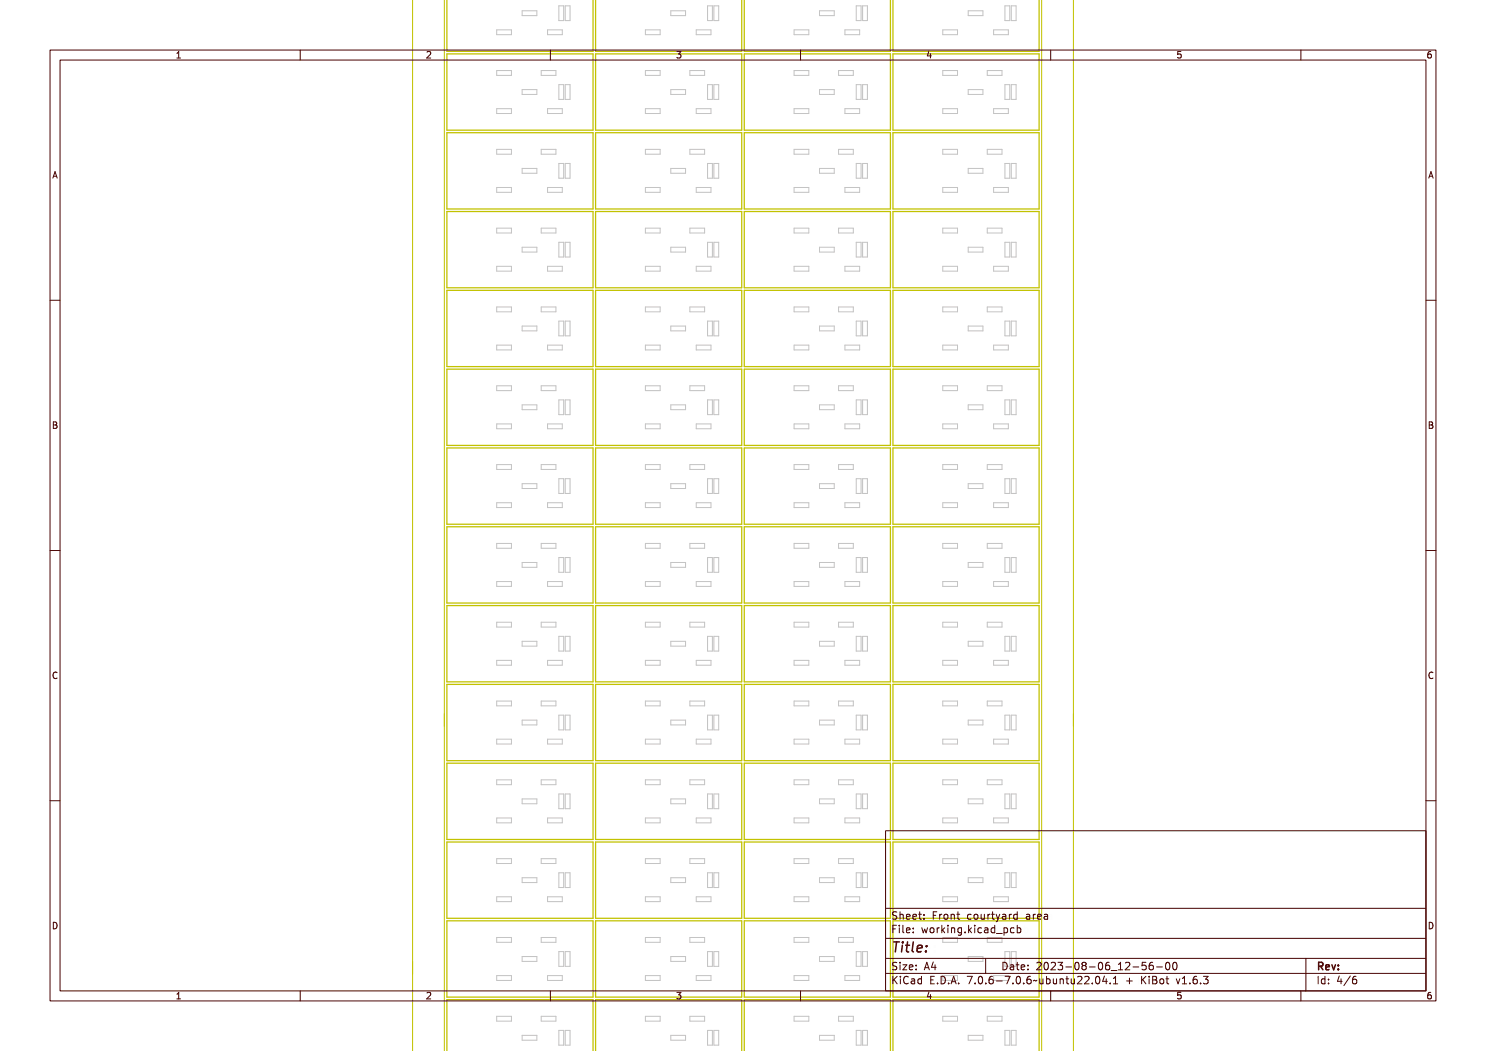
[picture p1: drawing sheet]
<svg xmlns="http://www.w3.org/2000/svg" width="297mm" height="210mm" viewBox="0 0 297 210" stroke-linecap="round" stroke-linejoin="round" font-family="sans-serif">
<defs><g id="words">
<text font-size="2.7" fill="#480000" x="178" y="190.3">Title:</text>
<g font-size="2" fill="#480000">
<text x="178" y="183.7">Sheet: Front courtyard area</text>
<text x="178" y="186.5">File: working.kicad_pcb</text>
<text x="178" y="193.9">Size: A4</text>
<text x="178" y="196.6">KiCad E.D.A. 7.0.6-7.0.6~ubuntu22.04.1 + KiBot v1.6.3</text>
<text x="200" y="193.9">Date: 2023-08-06_12-56-00</text>
<text x="263" y="196.6">Id: 4/6</text>
<text x="263" y="193.9">Rev:</text>
</g>
<g font-size="1.7" fill="#480000">
<text x="35" y="11.7">1</text>
<text x="85" y="11.7">2</text>
<text x="135" y="11.7">3</text>
<text x="185" y="11.7">4</text>
<text x="235" y="11.7">5</text>
<text x="285" y="11.7">6</text>
<text x="10.5" y="35.7">A</text>
<text x="285.5" y="35.7">A</text>
<text x="10.5" y="85.6">B</text>
<text x="285.5" y="85.6">B</text>
<text x="10.5" y="135.7">C</text>
<text x="285.5" y="135.7">C</text>
<text x="10.5" y="185.6">D</text>
<text x="285.5" y="185.6">D</text>
<text x="35" y="199.7">1</text>
<text x="85" y="199.7">2</text>
<text x="135" y="199.7">3</text>
<text x="185" y="199.7">4</text>
<text x="235" y="199.7">5</text>
<text x="285" y="199.7">6</text>
</g>
</g></defs>
<g fill="none" stroke="#c2c2c2" stroke-width=".2">
<path d="M99.3 6h2.9v.9h-2.9zM99.3 14.1h2.9v1h-2.9zM104.4 2.2h2.9v.9h-2.9zM104.4 17.9h2.9v1h-2.9zM108.2 14.1h2.9v1h-2.9zM109.4 6h3v.9h-3zM111.7 1.2h1v2.9h-1zM111.7 16.9h1v3h-1zM113 1.2h.9v2.9h-.9zM113 16.9h.9v3h-.9zM129 6h2.9v.9h-2.9zM129 14.1h2.9v1h-2.9z"/>
<path d="M134.1 17.9h2.9v1h-2.9zM134.1 2.2h2.9v.9h-2.9zM137.9 14.1h2.9v1h-2.9zM139.2 6h2.9v.9h-2.9zM141.4 1.2h1v2.9h-1zM141.4 16.9h1v3h-1zM142.7 1.2h.9v2.9h-.9zM142.7 16.9h.9v3h-.9zM158.7 6h3v.9h-3zM158.7 14.1h3v1h-3zM163.8 2.2h2.9v.9h-2.9zM163.8 17.9h2.9v1h-2.9z"/>
<path d="M167.6 14.1h2.9v1h-2.9zM168.9 6h2.9v.9h-2.9zM171.1 1.2h1v2.9h-1zM171.1 16.9h1v3h-1zM172.4 1.2h1v2.9h-1zM172.4 16.9h1v3h-1zM188.4 6h3v.9h-3zM188.4 14.1h3v1h-3zM193.5 2.2h3v.9h-3zM193.5 17.9h3v1h-3zM197.3 14.1h3v1h-3zM198.6 6h2.9v.9h-2.9z"/>
<path d="M200.9 1.2h.9v2.9h-.9zM200.9 16.9h.9v3h-.9zM202.1 1.2h1v2.9h-1zM202.1 16.9h1v3h-1zM99.3 21.7h2.9v1h-2.9zM99.3 29.8h2.9v1h-2.9zM99.3 37.5h2.9v.9h-2.9zM104.4 33.7h2.9v.9h-2.9zM108.2 29.8h2.9v1h-2.9zM109.4 21.7h3v1h-3zM109.4 37.5h3v.9h-3zM111.7 32.7h1v2.9h-1z"/>
<path d="M113 32.7h.9v2.9h-.9zM129 21.7h2.9v1h-2.9zM129 29.8h2.9v1h-2.9zM129 37.5h2.9v.9h-2.9zM134.1 33.7h2.9v.9h-2.9zM137.9 29.8h2.9v1h-2.9zM139.2 21.7h2.9v1h-2.9zM139.2 37.5h2.9v.9h-2.9zM141.4 32.7h1v2.9h-1zM142.7 32.7h.9v2.9h-.9zM158.7 21.7h3v1h-3zM158.7 29.8h3v1h-3z"/>
<path d="M158.7 37.5h3v.9h-3zM163.8 33.7h2.9v.9h-2.9zM167.6 29.8h2.9v1h-2.9zM168.9 21.7h2.9v1h-2.9zM168.9 37.5h2.9v.9h-2.9zM171.1 32.7h1v2.9h-1zM172.4 32.7h1v2.9h-1zM188.4 21.7h3v1h-3zM188.4 29.8h3v1h-3zM188.4 37.5h3v.9h-3zM193.5 33.7h3v.9h-3zM197.3 29.8h3v1h-3z"/>
<path d="M198.6 21.7h2.9v1h-2.9zM198.6 37.5h2.9v.9h-2.9zM200.9 32.7h.9v2.9h-.9zM202.1 32.7h1v2.9h-1zM99.3 53.2h2.9v1h-2.9zM99.3 45.6h2.9v1h-2.9zM104.4 49.4h2.9v1h-2.9zM108.2 45.6h2.9v1h-2.9zM109.4 53.2h3v1h-3zM111.7 48.4h1v3h-1zM113 48.4h.9v3h-.9zM129 53.2h2.9v1h-2.9z"/>
<path d="M129 45.6h2.9v1h-2.9zM134.1 49.4h2.9v1h-2.9zM137.9 45.6h2.9v1h-2.9zM139.2 53.2h2.9v1h-2.9zM141.4 48.4h1v3h-1zM142.7 48.4h.9v3h-.9zM158.7 45.6h3v1h-3zM158.7 53.2h3v1h-3zM163.8 49.4h2.9v1h-2.9zM167.6 45.6h2.9v1h-2.9zM168.9 53.2h2.9v1h-2.9zM171.1 48.4h1v3h-1z"/>
<path d="M172.4 48.4h1v3h-1zM188.4 45.6h3v1h-3zM188.4 53.2h3v1h-3zM193.5 49.4h3v1h-3zM197.3 45.6h3v1h-3zM198.6 53.2h2.9v1h-2.9zM200.9 48.4h.9v3h-.9zM202.1 48.4h1v3h-1zM99.3 61.3h2.9v1h-2.9zM99.3 69h2.9v.9h-2.9zM99.3 77.1h2.9v1h-2.9zM104.4 65.2h2.9v.9h-2.9z"/>
<path d="M108.2 77.1h2.9v1h-2.9zM108.2 61.3h2.9v1h-2.9zM109.4 69h3v.9h-3zM111.7 64.2h1v2.9h-1zM111.7 79.9h1v3h-1zM113 79.9h.9v3h-.9zM113 64.2h.9v2.9h-.9zM129 61.3h2.9v1h-2.9zM129 69h2.9v.9h-2.9zM129 77.1h2.9v1h-2.9zM134.1 65.2h2.9v.9h-2.9zM137.9 61.3h2.9v1h-2.9z"/>
<path d="M137.9 77.1h2.9v1h-2.9zM139.2 69h2.9v.9h-2.9zM141.4 64.2h1v2.9h-1zM141.4 79.9h1v3h-1zM142.7 79.9h.9v3h-.9zM142.7 64.2h.9v2.9h-.9zM158.7 61.3h3v1h-3zM158.7 69h3v.9h-3zM158.7 77.1h3v1h-3zM163.8 65.2h2.9v.9h-2.9zM167.6 61.3h2.9v1h-2.9zM167.6 77.1h2.9v1h-2.9z"/>
<path d="M168.9 69h2.9v.9h-2.9zM171.1 79.9h1v3h-1zM171.1 64.2h1v2.9h-1zM172.4 79.9h1v3h-1zM172.4 64.2h1v2.9h-1zM188.4 61.3h3v1h-3zM188.4 69h3v.9h-3zM188.4 77.1h3v1h-3zM193.5 65.2h3v.9h-3zM197.3 61.3h3v1h-3zM197.3 77.1h3v1h-3zM198.6 69h2.9v.9h-2.9z"/>
<path d="M200.9 64.2h.9v2.9h-.9zM200.9 79.9h.9v3h-.9zM202.1 79.9h1v3h-1zM202.1 64.2h1v2.9h-1zM99.3 84.7h2.9v1h-2.9zM99.3 92.8h2.9v1h-2.9zM104.4 80.9h2.9v1h-2.9zM104.4 96.6h2.9v1h-2.9zM108.2 92.8h2.9v1h-2.9zM109.4 84.7h3v1h-3zM111.7 95.7h1v2.9h-1zM113 95.7h.9v2.9h-.9z"/>
<path d="M129 84.7h2.9v1h-2.9zM129 92.8h2.9v1h-2.9zM134.1 80.9h2.9v1h-2.9zM134.1 96.6h2.9v1h-2.9zM137.9 92.8h2.9v1h-2.9zM139.2 84.7h2.9v1h-2.9zM141.4 95.7h1v2.9h-1zM142.7 95.7h.9v2.9h-.9zM158.7 84.7h3v1h-3zM158.7 92.8h3v1h-3zM163.8 80.9h2.9v1h-2.9zM163.8 96.6h2.9v1h-2.9z"/>
<path d="M167.6 92.8h2.9v1h-2.9zM168.9 84.7h2.9v1h-2.9zM171.1 95.7h1v2.9h-1zM172.4 95.7h1v2.9h-1zM188.4 84.7h3v1h-3zM188.4 92.8h3v1h-3zM193.5 80.9h3v1h-3zM193.5 96.6h3v1h-3zM197.3 92.8h3v1h-3zM198.6 84.7h2.9v1h-2.9zM200.9 95.7h.9v2.9h-.9zM202.1 95.7h1v2.9h-1z"/>
<path d="M99.3 108.6h2.9v1h-2.9zM99.3 116.2h2.9v1h-2.9zM99.3 100.5h2.9v.9h-2.9zM104.4 112.4h2.9v1h-2.9zM108.2 108.6h2.9v1h-2.9zM109.4 100.5h3v.9h-3zM109.4 116.2h3v1h-3zM111.7 111.4h1v3h-1zM113 111.4h.9v3h-.9zM129 108.6h2.9v1h-2.9zM129 116.2h2.9v1h-2.9zM129 100.5h2.9v.9h-2.9z"/>
<path d="M134.1 112.4h2.9v1h-2.9zM137.9 108.6h2.9v1h-2.9zM139.2 116.2h2.9v1h-2.9zM139.2 100.5h2.9v.9h-2.9zM141.4 111.4h1v3h-1zM142.7 111.4h.9v3h-.9zM158.7 108.6h3v1h-3zM158.7 100.5h3v.9h-3zM158.7 116.2h3v1h-3zM163.8 112.4h2.9v1h-2.9zM167.6 108.6h2.9v1h-2.9zM168.9 116.2h2.9v1h-2.9z"/>
<path d="M168.9 100.5h2.9v.9h-2.9zM171.1 111.4h1v3h-1zM172.4 111.4h1v3h-1zM188.4 100.5h3v.9h-3zM188.4 108.6h3v1h-3zM188.4 116.2h3v1h-3zM193.5 112.4h3v1h-3zM197.3 108.6h3v1h-3zM198.6 116.2h2.9v1h-2.9zM198.6 100.5h2.9v.9h-2.9zM200.9 111.4h.9v3h-.9zM202.1 111.4h1v3h-1z"/>
<path d="M99.3 124.3h2.9v1h-2.9zM99.3 132h2.9v.9h-2.9zM104.4 128.1h2.9v1h-2.9zM108.2 124.3h2.9v1h-2.9zM109.4 132h3v.9h-3zM111.7 127.2h1v2.9h-1zM113 127.2h.9v2.9h-.9zM129 124.3h2.9v1h-2.9zM129 132h2.9v.9h-2.9zM134.1 128.1h2.9v1h-2.9zM137.9 124.3h2.9v1h-2.9zM139.2 132h2.9v.9h-2.9z"/>
<path d="M141.4 127.2h1v2.9h-1zM142.7 127.2h.9v2.9h-.9zM158.7 124.3h3v1h-3zM158.7 132h3v.9h-3zM163.8 128.1h2.9v1h-2.9zM167.6 124.3h2.9v1h-2.9zM168.9 132h2.9v.9h-2.9zM171.1 127.2h1v2.9h-1zM172.4 127.2h1v2.9h-1zM188.4 124.3h3v1h-3zM188.4 132h3v.9h-3zM193.5 128.1h3v1h-3z"/>
<path d="M197.3 124.3h3v1h-3zM198.6 132h2.9v.9h-2.9zM200.9 127.2h.9v2.9h-.9zM202.1 127.2h1v2.9h-1zM99.3 140.1h2.9v.9h-2.9zM99.3 147.7h2.9v1h-2.9zM99.3 155.8h2.9v1h-2.9zM104.4 143.9h2.9v1h-2.9zM104.4 159.6h2.9v1h-2.9zM108.2 140.1h2.9v.9h-2.9zM108.2 155.8h2.9v1h-2.9zM109.4 147.7h3v1h-3z"/>
<path d="M111.7 142.9h1v2.9h-1zM111.7 158.6h1v3h-1zM113 142.9h.9v2.9h-.9zM113 158.6h.9v3h-.9zM129 140.1h2.9v.9h-2.9zM129 147.7h2.9v1h-2.9zM129 155.8h2.9v1h-2.9zM134.1 143.9h2.9v1h-2.9zM134.1 159.6h2.9v1h-2.9zM137.9 140.1h2.9v.9h-2.9zM137.9 155.8h2.9v1h-2.9zM139.2 147.7h2.9v1h-2.9z"/>
<path d="M141.4 142.9h1v2.9h-1zM141.4 158.6h1v3h-1zM142.7 142.9h.9v2.9h-.9zM142.7 158.6h.9v3h-.9zM158.7 140.1h3v.9h-3zM158.7 147.7h3v1h-3zM158.7 155.8h3v1h-3zM163.8 143.9h2.9v1h-2.9zM163.8 159.6h2.9v1h-2.9zM167.6 140.1h2.9v.9h-2.9zM167.6 155.8h2.9v1h-2.9zM168.9 147.7h2.9v1h-2.9z"/>
<path d="M171.1 142.9h1v2.9h-1zM171.1 158.6h1v3h-1zM172.4 142.9h1v2.9h-1zM172.4 158.6h1v3h-1zM188.4 140.1h3v.9h-3zM188.4 147.7h3v1h-3zM188.4 155.8h3v1h-3zM193.5 143.9h3v1h-3zM193.5 159.6h3v1h-3zM197.3 140.1h3v.9h-3zM197.3 155.8h3v1h-3zM198.6 147.7h2.9v1h-2.9z"/>
<path d="M200.9 142.9h.9v2.9h-.9zM200.9 158.6h.9v3h-.9zM202.1 142.9h1v2.9h-1zM202.1 158.6h1v3h-1zM99.3 163.4h2.9v1h-2.9zM99.3 171.6h2.9v.9h-2.9zM99.3 179.2h2.9v1h-2.9zM104.4 175.4h2.9v1h-2.9zM108.2 171.6h2.9v.9h-2.9zM109.4 163.4h3v1h-3zM109.4 179.2h3v1h-3zM111.7 174.4h1v2.9h-1z"/>
<path d="M113 174.4h.9v2.9h-.9zM129 163.4h2.9v1h-2.9zM129 171.6h2.9v.9h-2.9zM129 179.2h2.9v1h-2.9zM134.1 175.4h2.9v1h-2.9zM137.9 171.6h2.9v.9h-2.9zM139.2 179.2h2.9v1h-2.9zM139.2 163.4h2.9v1h-2.9zM141.4 174.4h1v2.9h-1zM142.7 174.4h.9v2.9h-.9zM158.7 163.4h3v1h-3zM158.7 171.6h3v.9h-3z"/>
<path d="M158.7 179.2h3v1h-3zM163.8 175.4h2.9v1h-2.9zM167.6 171.6h2.9v.9h-2.9zM168.9 163.4h2.9v1h-2.9zM168.9 179.2h2.9v1h-2.9zM171.1 174.4h1v2.9h-1zM172.4 174.4h1v2.9h-1zM188.4 163.4h3v1h-3zM188.4 171.6h3v.9h-3zM188.4 179.2h3v1h-3zM193.5 175.4h3v1h-3zM197.3 171.6h3v.9h-3z"/>
<path d="M198.6 179.2h2.9v1h-2.9zM198.6 163.4h2.9v1h-2.9zM200.9 174.4h.9v2.9h-.9zM202.1 174.4h1v2.9h-1zM99.3 187.3h2.9v1h-2.9zM99.3 194.9h2.9v1h-2.9zM104.4 191.1h2.9v1h-2.9zM108.2 187.3h2.9v1h-2.9zM109.4 194.9h3v1h-3zM111.7 190.1h1v3h-1zM113 190.1h.9v3h-.9zM129 187.3h2.9v1h-2.9z"/>
<path d="M129 194.9h2.9v1h-2.9zM134.1 191.1h2.9v1h-2.9zM137.9 187.3h2.9v1h-2.9zM139.2 194.9h2.9v1h-2.9zM141.4 190.1h1v3h-1zM142.7 190.1h.9v3h-.9zM158.7 187.3h3v1h-3zM158.7 194.9h3v1h-3zM163.8 191.1h2.9v1h-2.9zM167.6 187.3h2.9v1h-2.9zM168.9 194.9h2.9v1h-2.9zM171.1 190.1h1v3h-1z"/>
<path d="M172.4 190.1h1v3h-1zM188.4 187.3v1h3v-1M193.5 191.1h3v1h-3zM197.3 187.3v1h3v-1M200.9 193.1v-3h.9v3M202.1 193.1v-3h1v3M99.3 203.1h2.9v.9h-2.9zM104.4 206.9h2.9v.9h-2.9zM108.2 203.1h2.9v.9h-2.9zM111.7 205.9h1v2.9h-1zM113 205.9h.9v2.9h-.9zM129 203.1h2.9v.9h-2.9z"/>
<path d="M134.1 206.9h2.9v.9h-2.9zM137.9 203.1h2.9v.9h-2.9zM141.4 205.9h1v2.9h-1zM142.7 205.9h.9v2.9h-.9zM158.7 203.1h3v.9h-3zM163.8 206.9h2.9v.9h-2.9zM167.6 203.1h2.9v.9h-2.9zM171.1 205.9h1v2.9h-1zM172.4 205.9h1v2.9h-1zM188.4 203.1h3v.9h-3zM193.5 206.9h3v.9h-3zM197.3 203.1h3v.9h-3z"/>
<path d="M200.9 205.9h.9v2.9h-.9zM202.1 205.9h1v2.9h-1z"/>
</g>
<g fill="none" stroke="#c2c200" stroke-width=".25">
<path d="M89.3 -.1v10.4h29.2v-10.3M119 -.1v10.4h29.2v-10.3M148.8 -.1v10.4h29.2v-10.3M178.5 -.1v10.4h29.2v-10.3M89.3 10.8h29.2v15.2h-29.2zM119 10.8h29.2v15.2h-29.2zM148.8 10.8h29.2v15.2h-29.2zM178.5 10.8h29.2v15.2h-29.2zM89.3 26.5h29.2v15.3h-29.2zM119 26.5h29.2v15.3h-29.2zM148.8 26.5h29.2v15.3h-29.2zM178.5 26.5h29.2v15.3h-29.2z"/>
<path d="M89.3 58h29.2v15.3h-29.2zM89.3 42.3h29.2v15.2h-29.2zM119 42.3h29.2v15.2h-29.2zM119 58h29.2v15.3h-29.2zM148.8 42.3h29.2v15.2h-29.2zM148.8 58h29.2v15.3h-29.2zM178.5 42.3h29.2v15.2h-29.2zM178.5 58h29.2v15.3h-29.2zM89.3 73.8h29.2v15.2h-29.2zM119 73.8h29.2v15.2h-29.2zM148.8 73.8h29.2v15.2h-29.2zM178.5 73.8h29.2v15.2h-29.2z"/>
<path d="M89.3 89.5h29.2v15.3h-29.2zM119 89.5h29.2v15.3h-29.2zM148.8 89.5h29.2v15.3h-29.2zM178.5 89.5h29.2v15.3h-29.2zM89.3 105.3h29.2v15.2h-29.2zM119 105.3h29.2v15.2h-29.2zM148.8 105.3h29.2v15.2h-29.2zM178.5 105.3h29.2v15.2h-29.2zM89.3 136.8h29.2v15.2h-29.2zM89.3 121h29.2v15.2h-29.2zM119 121h29.2v15.2h-29.2zM119 136.8h29.2v15.2h-29.2z"/>
<path d="M148.8 121h29.2v15.2h-29.2zM148.8 136.8h29.2v15.2h-29.2zM178.5 136.8h29.2v15.2h-29.2zM178.5 121h29.2v15.2h-29.2zM89.3 152.5h29.2v15.2h-29.2zM119 152.5h29.2v15.2h-29.2zM148.8 152.5h29.2v15.2h-29.2zM178.5 152.5h29.2v15.2h-29.2zM89.3 168.3h29.2v15.2h-29.2zM119 168.3h29.2v15.2h-29.2zM148.8 168.3h29.2v15.2h-29.2zM178.5 168.3h29.2v15.2h-29.2z"/>
<path d="M89.3 184h29.2v15.2h-29.2zM119 184h29.2v15.2h-29.2zM148.8 184h29.2v15.2h-29.2zM178.5 184h29.2v15.2h-29.2zM89.3 210.1v-10.4h29.2v10.4M119 210.1v-10.4h29.2v10.4M148.8 210.1v-10.4h29.2v10.4M178.5 210.1v-10.4h29.2v10.4"/>
</g>
<path d="M82.5 0v210.1M88.8 0v210.1M208.2 0v210.1M214.5 0v210.1" fill="none" stroke="#c2c200" stroke-width=".2"/>
<g fill="none" stroke="#480000" stroke-width=".2">
<path d="M10 10h277v190h-277zM12 12h273v186h-273zM60 10v2M110 10v2M160 10v2M210 10v2M260 10v2M10 60h2M285 60h2M10 110h2M285 110h2M10 160h2"/>
<path d="M285 160h2M177 166h108v32h-108zM60 198v2M110 198v2M160 198v2M177 181.5h108M177 187.5h108M177 191.5h108M177 194.5h108M178.1 195.2h.2v.6l.6-.6h.3l-.6 .6 .6 .8h-.2l-.5-.7-.2 .2v.5h-.2zM178.2 185h.9v.2h-.7v.4h.6v.2h-.6v.7h-.2zM178.3 182.4l.5-.1h.2v.2a.31 .31 0 0 0-.5-.1 .31 .31 0 0 0 0 .5 .5 .5 0 0 1 .6 .6 .5 .5 0 0 1-.8 .2l-.1-.2a.34 .34 0 0 0 .4 .1 .34 .34 0 0 0 .1-.5 .47 .47 0 0 1-.5-.2 .47 .47 0 0 1 .1-.5z"/>
<path d="M178.3 192.5l.5-.1h.2v.2a.31 .31 0 0 0-.5-.1 .31 .31 0 0 0 0 .5 .5 .5 0 0 1 .6 .6 .5 .5 0 0 1-.8 .2l-.1-.2a.34 .34 0 0 0 .4 .1 .34 .34 0 0 0 .1-.5 .47 .47 0 0 1-.5-.2 .47 .47 0 0 1 .1-.5zM179.4 182.2h.2v.6a.35 .35 0 0 1 .4-.1 .35 .35 0 0 1 .2 .4v.6h-.2v-.8h-.4v.8h-.2zM179.5 185.4h.4v.9h.4v.2h-.9v-.2h.3v-.8h-.2zM179.5 192.8h.4v.9h.4v.1h-.9v-.1h.3v-.8h-.2zM179.5 195.6h.4v.9h.4v.1h-.9v-.1h.3v-.8h-.2zM179.7 184.9h.2v.3h-.2zM179.7 192.3h.2v.3h-.2zM179.7 195.1h.2v.3h-.2zM180.6 184.9h.4v1.3l.4 .1v.2l-.5-.2v-1.2h-.3zM180.6 192.8h.8l-.6 .9h.6v.1h-.8l.6-.9h-.6zM180.7 182.8l.1-.1a.49 .49 0 0 1 .5 0 .49 .49 0 0 1 .2 .5h-.8a.42 .42 0 0 0 .3 .4 .42 .42 0 0 0 .4-.1 .47 .47 0 0 1-.4 .3 .47 .47 0 0 1-.4-.3zM180.7 195.4a.4 .4 0 0 1 .4-.3 .4 .4 0 0 1 .4 .3 .56 .56 0 0 0-.8 .4 .56 .56 0 0 0 .5 .7l.3-.1a.43 .43 0 0 1-.5 .3 .43 .43 0 0 1-.4-.4v-.6z"/>
<path d="M180.8 182.9l.4-.1 .1 .3h-.6zM181.8 195.6l.3-.1a.43 .43 0 0 1 .5 .5v.6h-.1v-.1a.38 .38 0 0 1-.5 .2 .38 .38 0 0 1-.2-.5 .38 .38 0 0 1 .4-.2h.3a.35 .35 0 0 0-.3-.4 .35 .35 0 0 0-.4 .2zM181.9 182.8l.1-.1a.49 .49 0 0 1 .5 0 .49 .49 0 0 1 .2 .5h-.8a.42 .42 0 0 0 .3 .4 .42 .42 0 0 0 .5-.1 .47 .47 0 0 1-.5 .3 .47 .47 0 0 1-.4-.3zM181.9 185.5l.1-.1a.49 .49 0 0 1 .5 0 .49 .49 0 0 1 .2 .5h-.8a.42 .42 0 0 0 .3 .4 .42 .42 0 0 0 .5-.1 .47 .47 0 0 1-.5 .3 .47 .47 0 0 1-.4-.3zM181.9 192.9l.1-.1a.49 .49 0 0 1 .5 0 .49 .49 0 0 1 .2 .5h-.8a.42 .42 0 0 0 .3 .4 .42 .42 0 0 0 .5-.1 .47 .47 0 0 1-.5 .3 .47 .47 0 0 1-.4-.3zM182 196.2l.5-.1a.31 .31 0 0 1-.2 .4 .31 .31 0 0 1-.4-.1zM182 182.9l.4-.1 .1 .3h-.6zM182 185.6l.4-.1 .1 .3h-.6zM182 193l.4-.1 .1 .3h-.6zM183 195.7l.4-.2 .2 .2v-.6h.2v1.5h-.2v-.1a.42 .42 0 0 1-.5 .1 .42 .42 0 0 1-.2-.5zM183.2 195.8l.1-.1a.4 .4 0 0 1 .3 .4 .4 .4 0 0 1-.3 .4l-.2-.2zM183.2 182.3h.2v.4h.4v.1h-.4v.7l.4 .1v.1h-.4l-.1-.1-.1-.8h-.3v-.1h.3z"/>
<path d="M183.3 185.4h.2v.3h-.2zM183.3 186.2h.2v.3h-.2zM183.3 192.8h.2v.3h-.2zM183.3 193.6h.2v.2h-.2zM184.5 182.7h.2v.3h-.2zM184.5 183.5h.2v.2h-.2zM185.2 185.4h.2l.2 .8 .1-.5h.2l.2 .5 .1-.8h.2l-.2 1.1h-.2l-.2-.7-.2 .7h-.1zM185.4 195.2h.9v.2h-.7v.4h.6v.2h-.6v.5h.7v.1h-.9zM185.7 192.4h.2l.5 1.4h-.2l-.1-.3h-.5l-.1 .3h-.2zM185.8 192.6l.2 .7h-.4zM186.6 182.3h.9v.2h-.7v.4h.6v.2h-.6v.6h-.2zM186.8 185.6l.1-.1a.39 .39 0 0 1 .4 .4 .39 .39 0 0 1-.4 .4l-.1-.2z"/>
<path d="M186.9 196.4h.2v.2h-.2zM187.1 192.4h.2v.9h.2v.2h-.2v.3h-.2v-.3h-.6zM187.1 192.6v.7h-.4zM187.8 195.2a.76 .76 0 0 1 .9 .7 .76 .76 0 0 1-.9 .7zM188 195.4a.57 .57 0 0 1 .5 .5 .57 .57 0 0 1-.5 .6zM188 182.7h.2v.2v-.1a.29 .29 0 0 1 .3-.2 .29 .29 0 0 1 .3 .3 .37 .37 0 0 0-.5-.1 .37 .37 0 0 0-.1 .4v.5h-.2zM188 185.4h.2v.2v-.1a.29 .29 0 0 1 .3-.2 .29 .29 0 0 1 .3 .3 .37 .37 0 0 0-.5-.1 .37 .37 0 0 0-.1 .4v.6h-.2zM189.1 184.9h.1v.9l.5-.4h.2l-.4 .4 .5 .7h-.2l-.4-.6-.2 .1v.5h-.1zM189.2 182.9l.1-.1a.39 .39 0 0 1 .4 .4 .39 .39 0 0 1-.4 .4l-.1-.2zM189.3 196.4h.3v.2h-.3zM190.2 182.7h.2v.1a.35 .35 0 0 1 .4-.1 .35 .35 0 0 1 .3 .4v.6h-.2l-.1-.8h-.3l-.1 .8h-.2zM190.3 185.4h.4v.9h.4v.2h-.9v-.2h.4v-.8h-.3z"/>
<path d="M190.5 195.2h.3l.4 1.4h-.2l-.1-.3h-.5l-.1 .3h-.2zM190.6 184.9h.1v.3h-.1zM190.6 195.4l.2 .7h-.4zM191.4 185.4h.2v.1a.35 .35 0 0 1 .4-.1 .35 .35 0 0 1 .3 .4v.7h-.2l-.1-.9h-.3l-.1 .9h-.2zM191.7 182.3h.1v.4h.4v.1h-.4v.7l.4 .1v.1h-.4l-.1-.1v-.8h-.3v-.1h.3zM191.7 196.4h.3v.2h-.3zM192.7 185.5l.3-.2 .3 .2v-.1h.2v1a.53 .53 0 0 1-.8 .4v-.2a.36 .36 0 0 0 .4 .1 .36 .36 0 0 0 .2-.4l-.1 .1a.53 .53 0 0 1-.7-.3 .53 .53 0 0 1 .2-.6zM192.8 185.6l.1-.1a.39 .39 0 0 1 .4 .4 .39 .39 0 0 1-.4 .4l-.1-.2zM193.8 195.2h.9l-.5 1.4h-.2l.5-1.2h-.7zM194 182.8a.39 .39 0 0 1 .4-.2 .39 .39 0 0 1 .3 .3 .4 .4 0 0 0-.6 0 .4 .4 0 0 0 0 .6 .4 .4 0 0 0 .6 0 .45 .45 0 0 1-.6 .3 .45 .45 0 0 1-.3-.6zM194.1 186.2h.3v.3h-.3zM195.1 184.9h.2v.9l.4-.4h.3l-.5 .4 .5 .7h-.2l-.4-.6-.1 .1v.5h-.2z"/>
<path d="M195.2 182.9l.1-.1a.39 .39 0 0 1 .4 .4 .39 .39 0 0 1-.4 .4l-.1-.2zM195.3 196.4h.3v.2h-.3zM196.2 182.7h.2v.8l.2 .1 .3-.2v-.7h.2v1h-.2v-.1a.35 .35 0 0 1-.4 .2 .35 .35 0 0 1-.3-.5zM196.3 185.4h.5v.9h.3v.2h-.9v-.2h.4v-.8h-.3zM196.3 195.4a.57 .57 0 0 1 .7 0 .57 .57 0 0 1 .1 .8 .5 .5 0 0 1-.6 .5 .5 .5 0 0 1-.3-.8zM196.5 195.4a.61 .61 0 0 1 .4 1l-.1 .1a.61 .61 0 0 1-.4-1zM196.6 184.9h.2v.3h-.2zM197 191.5v3M197.6 185.5a.39 .39 0 0 1 .4-.2 .39 .39 0 0 1 .3 .3 .4 .4 0 0 0-.6 0 .4 .4 0 0 0 0 .6 .4 .4 0 0 0 .6 0 .45 .45 0 0 1-.6 .3 .45 .45 0 0 1-.3-.6zM197.6 182.7h.2v.2v-.1a.29 .29 0 0 1 .4-.2 .29 .29 0 0 1 .2 .3 .37 .37 0 0 0-.4-.1 .37 .37 0 0 0-.2 .4v.5h-.2zM197.7 196.4h.3v.2h-.3zM198.7 185.4l.2-.1a.43 .43 0 0 1 .6 .5v.7h-.2v-.2a.38 .38 0 0 1-.5 .2 .38 .38 0 0 1-.2-.5 .38 .38 0 0 1 .5-.2h.2a.35 .35 0 0 0-.3-.4 .35 .35 0 0 0-.3 .2z"/>
<path d="M198.7 195.4a.38 .38 0 0 1 .4-.3 .38 .38 0 0 1 .3 .3 .43 .43 0 0 0-.5 0 .43 .43 0 0 0-.1 .5 .46 .46 0 0 1 .7 .1 .46 .46 0 0 1-.2 .6 .46 .46 0 0 1-.7-.2zM198.8 186l.5-.1a.31 .31 0 0 1-.1 .4 .31 .31 0 0 1-.4-.1zM198.9 182.3h.2v.4h.4v.1h-.4v.7l.4 .1v.1h-.4l-.2-.1v-.8h-.3v-.1h.3zM199.8 182.7h.1l.4 .8 .3-.8h.2l-.3 .7a.68 .68 0 0 1-.7 .8l.4-.5zM199.9 185.5l.3-.2 .3 .2v-.6h.2v1.6h-.2v-.2a.42 .42 0 0 1-.5 .1 .42 .42 0 0 1-.2-.5zM200 196h.5v.2h-.5zM200 185.6l.1-.1a.39 .39 0 0 1 .4 .4 .39 .39 0 0 1-.4 .4l-.1-.2zM200.1 192.4a.76 .76 0 0 1 1 .7 .76 .76 0 0 1-1 .7zM200.3 192.6a.57 .57 0 0 1 .6 .5 .57 .57 0 0 1-.6 .6zM200.9 186.8l1.2 .1zM201 195.2h.9l-.5 1.4h-.2l.5-1.2h-.7zM201.1 182.7l.2-.1a.43 .43 0 0 1 .6 .5v.6h-.2v-.1a.38 .38 0 0 1-.5 .2 .38 .38 0 0 1-.2-.5 .38 .38 0 0 1 .5-.2h.2a.35 .35 0 0 0-.2-.4 .35 .35 0 0 0-.4 .2z"/>
<path d="M201.2 183.3l.5-.1a.31 .31 0 0 1-.1 .4 .31 .31 0 0 1-.4-.1zM201.4 192.8l.3-.1a.43 .43 0 0 1 .5 .5v.6h-.1v-.1a.38 .38 0 0 1-.5 .2 .38 .38 0 0 1-.2-.5 .38 .38 0 0 1 .4-.2h.3a.35 .35 0 0 0-.3-.4 .35 .35 0 0 0-.4 .2zM201.6 193.4l.5-.1a.31 .31 0 0 1-.2 .4 .31 .31 0 0 1-.4-.1zM202.2 185.4h.2v.1a.53 .53 0 0 1 .8 .3 .53 .53 0 0 1-.6 .7l-.2-.2v.6h-.2zM202.4 182.7h.2v.2l.1-.1a.29 .29 0 0 1 .3-.2 .29 .29 0 0 1 .2 .3 .37 .37 0 0 0-.4-.1 .37 .37 0 0 0-.2 .4v.5h-.2zM202.5 185.6l.1-.1a.4 .4 0 0 1 .4 .4 .4 .4 0 0 1-.4 .4l-.2-.2zM202.5 196.4h.3v.2h-.3zM202.8 192.4h.2v.4h.4v.1h-.4v.7l.4 .1v.1h-.4l-.2-.1v-.8h-.3v-.1h.3zM203.5 182.8l.3-.2 .3 .2v-.6h.2v1.5h-.2v-.1a.42 .42 0 0 1-.5 .1 .42 .42 0 0 1-.2-.5zM203.5 195.4a.57 .57 0 0 1 .8 0 .57 .57 0 0 1 0 .8 .5 .5 0 0 1-.6 .5 .5 .5 0 0 1-.3-.8zM203.6 185.5a.39 .39 0 0 1 .4-.2 .39 .39 0 0 1 .3 .3 .4 .4 0 0 0-.5 0 .4 .4 0 0 0 0 .6 .4 .4 0 0 0 .5 0 .45 .45 0 0 1-.6 .3 .45 .45 0 0 1-.2-.6zM203.6 182.9l.1-.1a.4 .4 0 0 1 .4 .4 .4 .4 0 0 1-.4 .4l-.1-.2z"/>
<path d="M203.7 195.4a.61 .61 0 0 1 .4 1l-.1 .1a.61 .61 0 0 1-.3-1zM203.9 192.9l.1-.1a.49 .49 0 0 1 .5 0 .49 .49 0 0 1 .2 .5h-.8a.42 .42 0 0 0 .3 .4 .42 .42 0 0 0 .5-.1 .47 .47 0 0 1-.5 .3 .47 .47 0 0 1-.4-.3zM204 193l.4-.1 .1 .3h-.6zM204.7 184.9h.1v.6a.53 .53 0 0 1 .8 .3 .53 .53 0 0 1-.6 .7l-.2-.2v.2h-.1zM204.9 185.6l.1-.1a.39 .39 0 0 1 .4 .4 .39 .39 0 0 1-.4 .4l-.1-.2zM204.9 196.4h.3v.2h-.3zM205.3 192.8h.2v.3h-.2zM205.3 193.6h.2v.2h-.2zM205.9 182.7l.3-.1a.43 .43 0 0 1 .5 .5v.6h-.2v-.1a.38 .38 0 0 1-.5 .2 .38 .38 0 0 1-.2-.5 .38 .38 0 0 1 .5-.2h.2a.35 .35 0 0 0-.2-.4 .35 .35 0 0 0-.4 .2zM205.9 195.4a.38 .38 0 0 1 .4-.3 .38 .38 0 0 1 .3 .3 .43 .43 0 0 0-.5 0 .43 .43 0 0 0-.1 .5 .46 .46 0 0 1 .7 .1 .46 .46 0 0 1-.2 .6 .46 .46 0 0 1-.6-.2zM206.1 183.3l.4-.1a.31 .31 0 0 1-.1 .4 .31 .31 0 0 1-.4-.1zM207 196l1-.1a.49 .49 0 0 1-.8 .1l-.2 .2z"/>
<path d="M207.2 182.7h.2v.2l.1-.1a.29 .29 0 0 1 .3-.2 .29 .29 0 0 1 .2 .3 .37 .37 0 0 0-.4-.1 .37 .37 0 0 0-.2 .4v.5h-.2zM207.4 192.5a.53 .53 0 0 1 .8 .1 .53 .53 0 0 1-.3 .7l-.3 .4h.7v.1h-.9l.3-.5a.4 .4 0 0 0 .3-.4 .4 .4 0 0 0-.3-.4l-.3 .2zM208.3 195.6h.1l.1 .8 .2 .1 .2-.2v-.7h.2v1h-.2v-.1a.35 .35 0 0 1-.4 .2 .35 .35 0 0 1-.2-.5zM208.3 182.8l.2-.1a.49 .49 0 0 1 .5 0 .49 .49 0 0 1 .2 .5h-.8a.42 .42 0 0 0 .3 .4 .42 .42 0 0 0 .4-.1 .47 .47 0 0 1-.4 .3 .47 .47 0 0 1-.4-.3zM208.5 182.9l.3-.1 .2 .3h-.6zM208.7 192.6a.57 .57 0 0 1 .7 0 .57 .57 0 0 1 .1 .8 .5 .5 0 0 1-.6 .5 .5 .5 0 0 1-.3-.8zM208.9 192.6a.61 .61 0 0 1 .3 1l-.1 .1a.61 .61 0 0 1-.3-1zM209.5 195.1h.2v.6a.53 .53 0 0 1 .7 .3 .53 .53 0 0 1-.6 .7l-.1-.2v.1h-.2zM209.5 182.7l.3-.1a.43 .43 0 0 1 .5 .5v.6h-.2v-.1a.38 .38 0 0 1-.5 .2 .38 .38 0 0 1-.2-.5 .38 .38 0 0 1 .5-.2h.2a.35 .35 0 0 0-.2-.4 .35 .35 0 0 0-.4 .2zM209.7 183.3l.4-.1a.31 .31 0 0 1-.1 .4 .31 .31 0 0 1-.4-.1zM209.7 195.8l.1-.1a.4 .4 0 0 1 .4 .4 .4 .4 0 0 1-.4 .4l-.1-.2zM209.8 192.5a.53 .53 0 0 1 .8 .1 .53 .53 0 0 1-.3 .7l-.3 .4h.7v.1h-.9l.3-.5a.4 .4 0 0 0 .3-.4 .4 .4 0 0 0-.3-.4l-.3 .2z"/>
<path d="M210 198v2M210.7 195.6h.2v.8l.2 .1 .2-.2v-.7h.2v1h-.2v-.1a.35 .35 0 0 1-.4 .2 .35 .35 0 0 1-.2-.5zM211 192.4a.46 .46 0 0 1 .6 0 .46 .46 0 0 1 .1 .6l-.1 .1a.47 .47 0 0 1 .2 .7 .47 .47 0 0 1-.7 0l-.1-.2a.35 .35 0 0 0 .5 .1 .35 .35 0 0 0 0-.5h-.3v-.2a.29 .29 0 0 0 .4-.1 .29 .29 0 0 0-.1-.4 .29 .29 0 0 0-.4 .1h-.1zM211.9 195.6h.2v.1a.35 .35 0 0 1 .4-.1 .35 .35 0 0 1 .2 .4v.6h-.2v-.8h-.4v.8h-.2zM212.4 193.2h.5v.2h-.5zM213.3 195.2h.2v.4h.4v.1h-.4v.7l.4 .1v.1h-.4l-.2-.1v-.8h-.3v-.1h.3zM213.5 192.6a.57 .57 0 0 1 .7 0 .57 .57 0 0 1 .1 .8 .5 .5 0 0 1-.6 .5 .5 .5 0 0 1-.3-.8zM213.7 192.6a.61 .61 0 0 1 .3 1v.1a.61 .61 0 0 1-.4-1zM214.3 195.6h.2v.8l.2 .1 .2-.2v-.7h.2v1h-.2v-.1a.35 .35 0 0 1-.4 .2 .35 .35 0 0 1-.2-.5zM214.7 192.5a.41 .41 0 0 1 .7-.1 .41 .41 0 0 1-.2 .7 .42 .42 0 0 1 .2 .6 .42 .42 0 0 1-.7 0 .42 .42 0 0 1 .2-.6l-.3-.2zM215.5 195.3a.53 .53 0 0 1 .8 .1 .53 .53 0 0 1-.3 .7l-.3 .4h.6v.1h-.9l.4-.5a.4 .4 0 0 0 .3-.4 .4 .4 0 0 0-.3-.4l-.3 .2zM216 193.2h.5v.2h-.5z"/>
<path d="M216.7 195.3a.53 .53 0 0 1 .8 .1 .53 .53 0 0 1-.3 .7l-.3 .4h.6v.1h-.9l.4-.5a.4 .4 0 0 0 .3-.4 .4 .4 0 0 0-.3-.4l-.3 .2zM217.1 192.6a.57 .57 0 0 1 .7 0 .57 .57 0 0 1 .1 .8 .5 .5 0 0 1-.6 .5 .5 .5 0 0 1-.3-.8zM217.3 192.6a.61 .61 0 0 1 .3 1v.1a.61 .61 0 0 1-.4-1zM218.2 196.4h.2v.2h-.2zM218.3 192.6a.38 .38 0 0 1 .4-.3 .38 .38 0 0 1 .3 .3 .43 .43 0 0 0-.5 0 .43 .43 0 0 0-.1 .5 .46 .46 0 0 1 .6 .1 .46 .46 0 0 1-.1 .6 .46 .46 0 0 1-.7-.2zM219.2 195.4a.57 .57 0 0 1 .7 0 .57 .57 0 0 1 .1 .8 .5 .5 0 0 1-.7 .5 .5 .5 0 0 1-.3-.8zM219.2 194.2l1.3 .1zM219.4 195.4a.61 .61 0 0 1 .3 1l-.1 .1a.61 .61 0 0 1-.3-1zM220.7 192.5l.5-.1v1.3h.3v.1h-.8v-.1h.3v-1.1h-.3zM220.8 195.2h.2v.9h.2v.2h-.2v.3h-.2v-.3h-.6zM220.8 195.4v.7h-.4zM221.8 196.4h.2v.2h-.2z"/>
<path d="M221.8 192.5a.53 .53 0 0 1 .8 .1 .53 .53 0 0 1-.3 .7l-.3 .4h.7v.1h-.9l.3-.5a.4 .4 0 0 0 .4-.4 .4 .4 0 0 0-.4-.4l-.3 .2zM222.8 195.3l.5-.1v1.3h.3v.1h-.8v-.1h.3v-1.1h-.3zM223.2 193.2h.5v.2h-.5zM224.3 192.4h.7v.2h-.6v.3a.53 .53 0 0 1 .7 .7 .53 .53 0 0 1-.9 .2v-.2a.38 .38 0 0 0 .5 .1 .38 .38 0 0 0 .1-.5 .38 .38 0 0 0-.5-.1zM225.4 195.5h.2v.4h.4v.2h-.4v.4h-.2v-.4h-.4v-.2h.4zM225.5 192.6a.38 .38 0 0 1 .4-.3 .38 .38 0 0 1 .3 .3 .43 .43 0 0 0-.5 0 .43 .43 0 0 0-.1 .5 .46 .46 0 0 1 .7 .1 .46 .46 0 0 1-.2 .6 .46 .46 0 0 1-.7-.2zM226.8 193.2h.5v.2h-.5zM227.5 195.2h.2v.6l.6-.6h.2l-.6 .6 .6 .8h-.2l-.5-.7-.1 .2v.5h-.2zM227.9 192.6a.57 .57 0 0 1 .8 0 .57 .57 0 0 1 0 .8 .5 .5 0 0 1-.6 .5 .5 .5 0 0 1-.3-.8zM228.2 192.6a.61 .61 0 0 1 .3 1l-.1 .1a.61 .61 0 0 1-.3-1zM228.8 195.6h.4v.9h.4v.1h-.9v-.1h.4v-.8h-.3zM229.1 195.1h.1v.3h-.1z"/>
<path d="M229.1 192.6a.57 .57 0 0 1 .8 0 .57 .57 0 0 1 0 .8 .5 .5 0 0 1-.6 .5 .5 .5 0 0 1-.3-.8zM229.4 192.6a.61 .61 0 0 1 .3 1l-.1 .1a.61 .61 0 0 1-.3-1zM229.9 195.2h.4a.35 .35 0 0 1 .5 .2 .35 .35 0 0 1-.3 .5 .41 .41 0 0 1 .3 .5 .41 .41 0 0 1-.5 .2h-.4zM230.1 196h.2a.27 .27 0 0 1 .3 .2 .27 .27 0 0 1-.3 .3h-.2zM230.1 195.4h.2a.23 .23 0 0 1 .3 .2 .23 .23 0 0 1-.3 .2h-.2zM231.2 193.2h1.1M231.3 195.8l.1-.1a.39 .39 0 0 1 .4 .4 .39 .39 0 0 1-.4 .4l-.1-.2zM232.6 195.2h.1v.4h.4v.1h-.4l.1 .7 .3 .1v.1h-.3l-.2-.1v-.8h-.3v-.1h.3zM233.2 192.4l.1-.1a.8 .8 0 0 1 .5 .7 .8 .8 0 0 1-.5 .8 1 1 0 0 1-.1-1.4zM234.5 192.4l.2-.1a.8 .8 0 0 1 .6 .7 .8 .8 0 0 1-.6 .8l-.2-.2-.1-.4zM234.6 195.6h.2l.3 .9 .4-.9h.2l-.4 1h-.3zM236 195.3l.5-.1v1.3h.3v.1h-.8v-.1h.3v-1.1h-.3z"/>
<path d="M237.4 196.4h.3v.2h-.3zM238.4 195.4a.38 .38 0 0 1 .4-.3 .38 .38 0 0 1 .3 .3 .43 .43 0 0 0-.5 0 .43 .43 0 0 0-.1 .5 .46 .46 0 0 1 .7 .1 .46 .46 0 0 1-.2 .6 .46 .46 0 0 1-.7-.2zM239.8 196.4h.3v.2h-.3zM240.7 195.2a.46 .46 0 0 1 .6 0 .46 .46 0 0 1 .1 .6l-.1 .1a.47 .47 0 0 1 .2 .7 .47 .47 0 0 1-.7 0l-.1-.2a.35 .35 0 0 0 .5 .1 .35 .35 0 0 0 0-.5l-.3-.1v-.1a.29 .29 0 0 0 .4-.1 .29 .29 0 0 0-.1-.4 .29 .29 0 0 0-.4 .1h-.1zM260 198v2M261 191.5v6.5M263.2 195.2h.8v.2h-.3v1.1h.3v.1h-.8v-.1h.3v-1.1h-.3zM264.4 195.7l.3-.2 .3 .2v-.6h.2v1.5h-.2v-.1a.42 .42 0 0 1-.5 .1 .42 .42 0 0 1-.2-.5zM264.6 195.8l.1-.1a.4 .4 0 0 1 .3 .4 .4 .4 0 0 1-.3 .4l-.2-.2zM265.9 195.6h.2v.3h-.2zM265.9 196.4h.2v.2h-.2zM268.5 195.2h.2v.9h.2v.2h-.2v.3h-.2v-.3h-.6z"/>
<path d="M268.5 195.4v.7h-.4zM269.9 195.2h.2l-.8 1.6h-.2zM270.5 195.4a.38 .38 0 0 1 .4-.3 .38 .38 0 0 1 .3 .3 .43 .43 0 0 0-.5 0 .43 .43 0 0 0-.2 .5 .46 .46 0 0 1 .7 .1 .46 .46 0 0 1-.2 .6 .46 .46 0 0 1-.6-.2z"/>
<circle cx="187" cy="185.9" r=".53"/>
<circle cx="189.4" cy="183.2" r=".53"/>
<circle cx="195.4" cy="183.2" r=".53"/>
<circle cx="196.7" cy="195.9" r=".13"/>
<circle cx="199.1" cy="196.2" r=".32"/>
<circle cx="203.9" cy="195.9" r=".13"/>
<circle cx="206.3" cy="196.2" r=".32"/>
<circle cx="209" cy="193.1" r=".13"/>
<circle cx="213.8" cy="193.1" r=".13"/>
<circle cx="215" cy="193.4" r=".29"/>
<circle cx="215" cy="192.8" r=".25"/>
<circle cx="217.4" cy="193.1" r=".13"/>
<circle cx="218.7" cy="193.4" r=".32"/>
<circle cx="219.5" cy="195.9" r=".13"/>
<circle cx="225.9" cy="193.4" r=".32"/>
<circle cx="228.3" cy="193.1" r=".13"/>
<circle cx="229.5" cy="193.1" r=".13"/>
<circle cx="231.5" cy="196.1" r=".53"/>
<circle cx="238.8" cy="196.2" r=".32"/>
<circle cx="270.9" cy="196.2" r=".32"/>
</g>
<g fill="none" stroke="#480000" stroke-width=".3">
<path d="M178.1 188.4h1.4v.2h-.6v1.7h-.2v-1.7h-.6zM179.9 188.8h.7v1.3h.4v.2h-1.2v-.2h.5v-1.1h-.4zM180.3 188.3h.3v.3h-.3zM181.8 188.4h.2v.4h.6v.2h-.6v1l.6 .1v.2a.55 .55 0 0 1-.8-.5v-.8h-.4v-.2h.4zM183 188.3h.6l.1 1.6 .1 .2h.4v.2a.54 .54 0 0 1-.8-.5v-1.4h-.4zM184.8 189a.65 .65 0 0 1 .8-.1 .65 .65 0 0 1 .3 .7h-1.1a.56 .56 0 0 0 .4 .5 .56 .56 0 0 0 .6-.1v.2a.81 .81 0 0 1-1.1-.1 .81 .81 0 0 1 .1-1.1zM185 189.1l.4-.1 .2 .4h-.8zM186.7 188.9h.3v.4h-.3zM186.7 189.9h.3v.4h-.3zM263.1 192.4a.73 .73 0 0 1 .9 .2v.3l-.3 .3 .5 .6h-.2l-.3-.4-.2-.2h-.2v.6h-.2zM263.3 192.6h.2a.26 .26 0 0 1 .3 .2 .26 .26 0 0 1-.2 .3h-.3zM264.5 192.9l.1-.1a.49 .49 0 0 1 .5 0 .49 .49 0 0 1 .2 .5h-.8a.42 .42 0 0 0 .3 .4 .42 .42 0 0 0 .4-.1 .47 .47 0 0 1-.4 .3 .47 .47 0 0 1-.4-.3z"/>
<path d="M264.6 193l.3-.1 .2 .3h-.6zM265.5 192.8h.2l.3 .9 .3-.9h.2l-.4 1h-.2zM267.1 192.8h.2v.3h-.2zM267.1 193.6h.2v.2h-.2z"/>
</g>
<use href="#words"/>
</svg>
